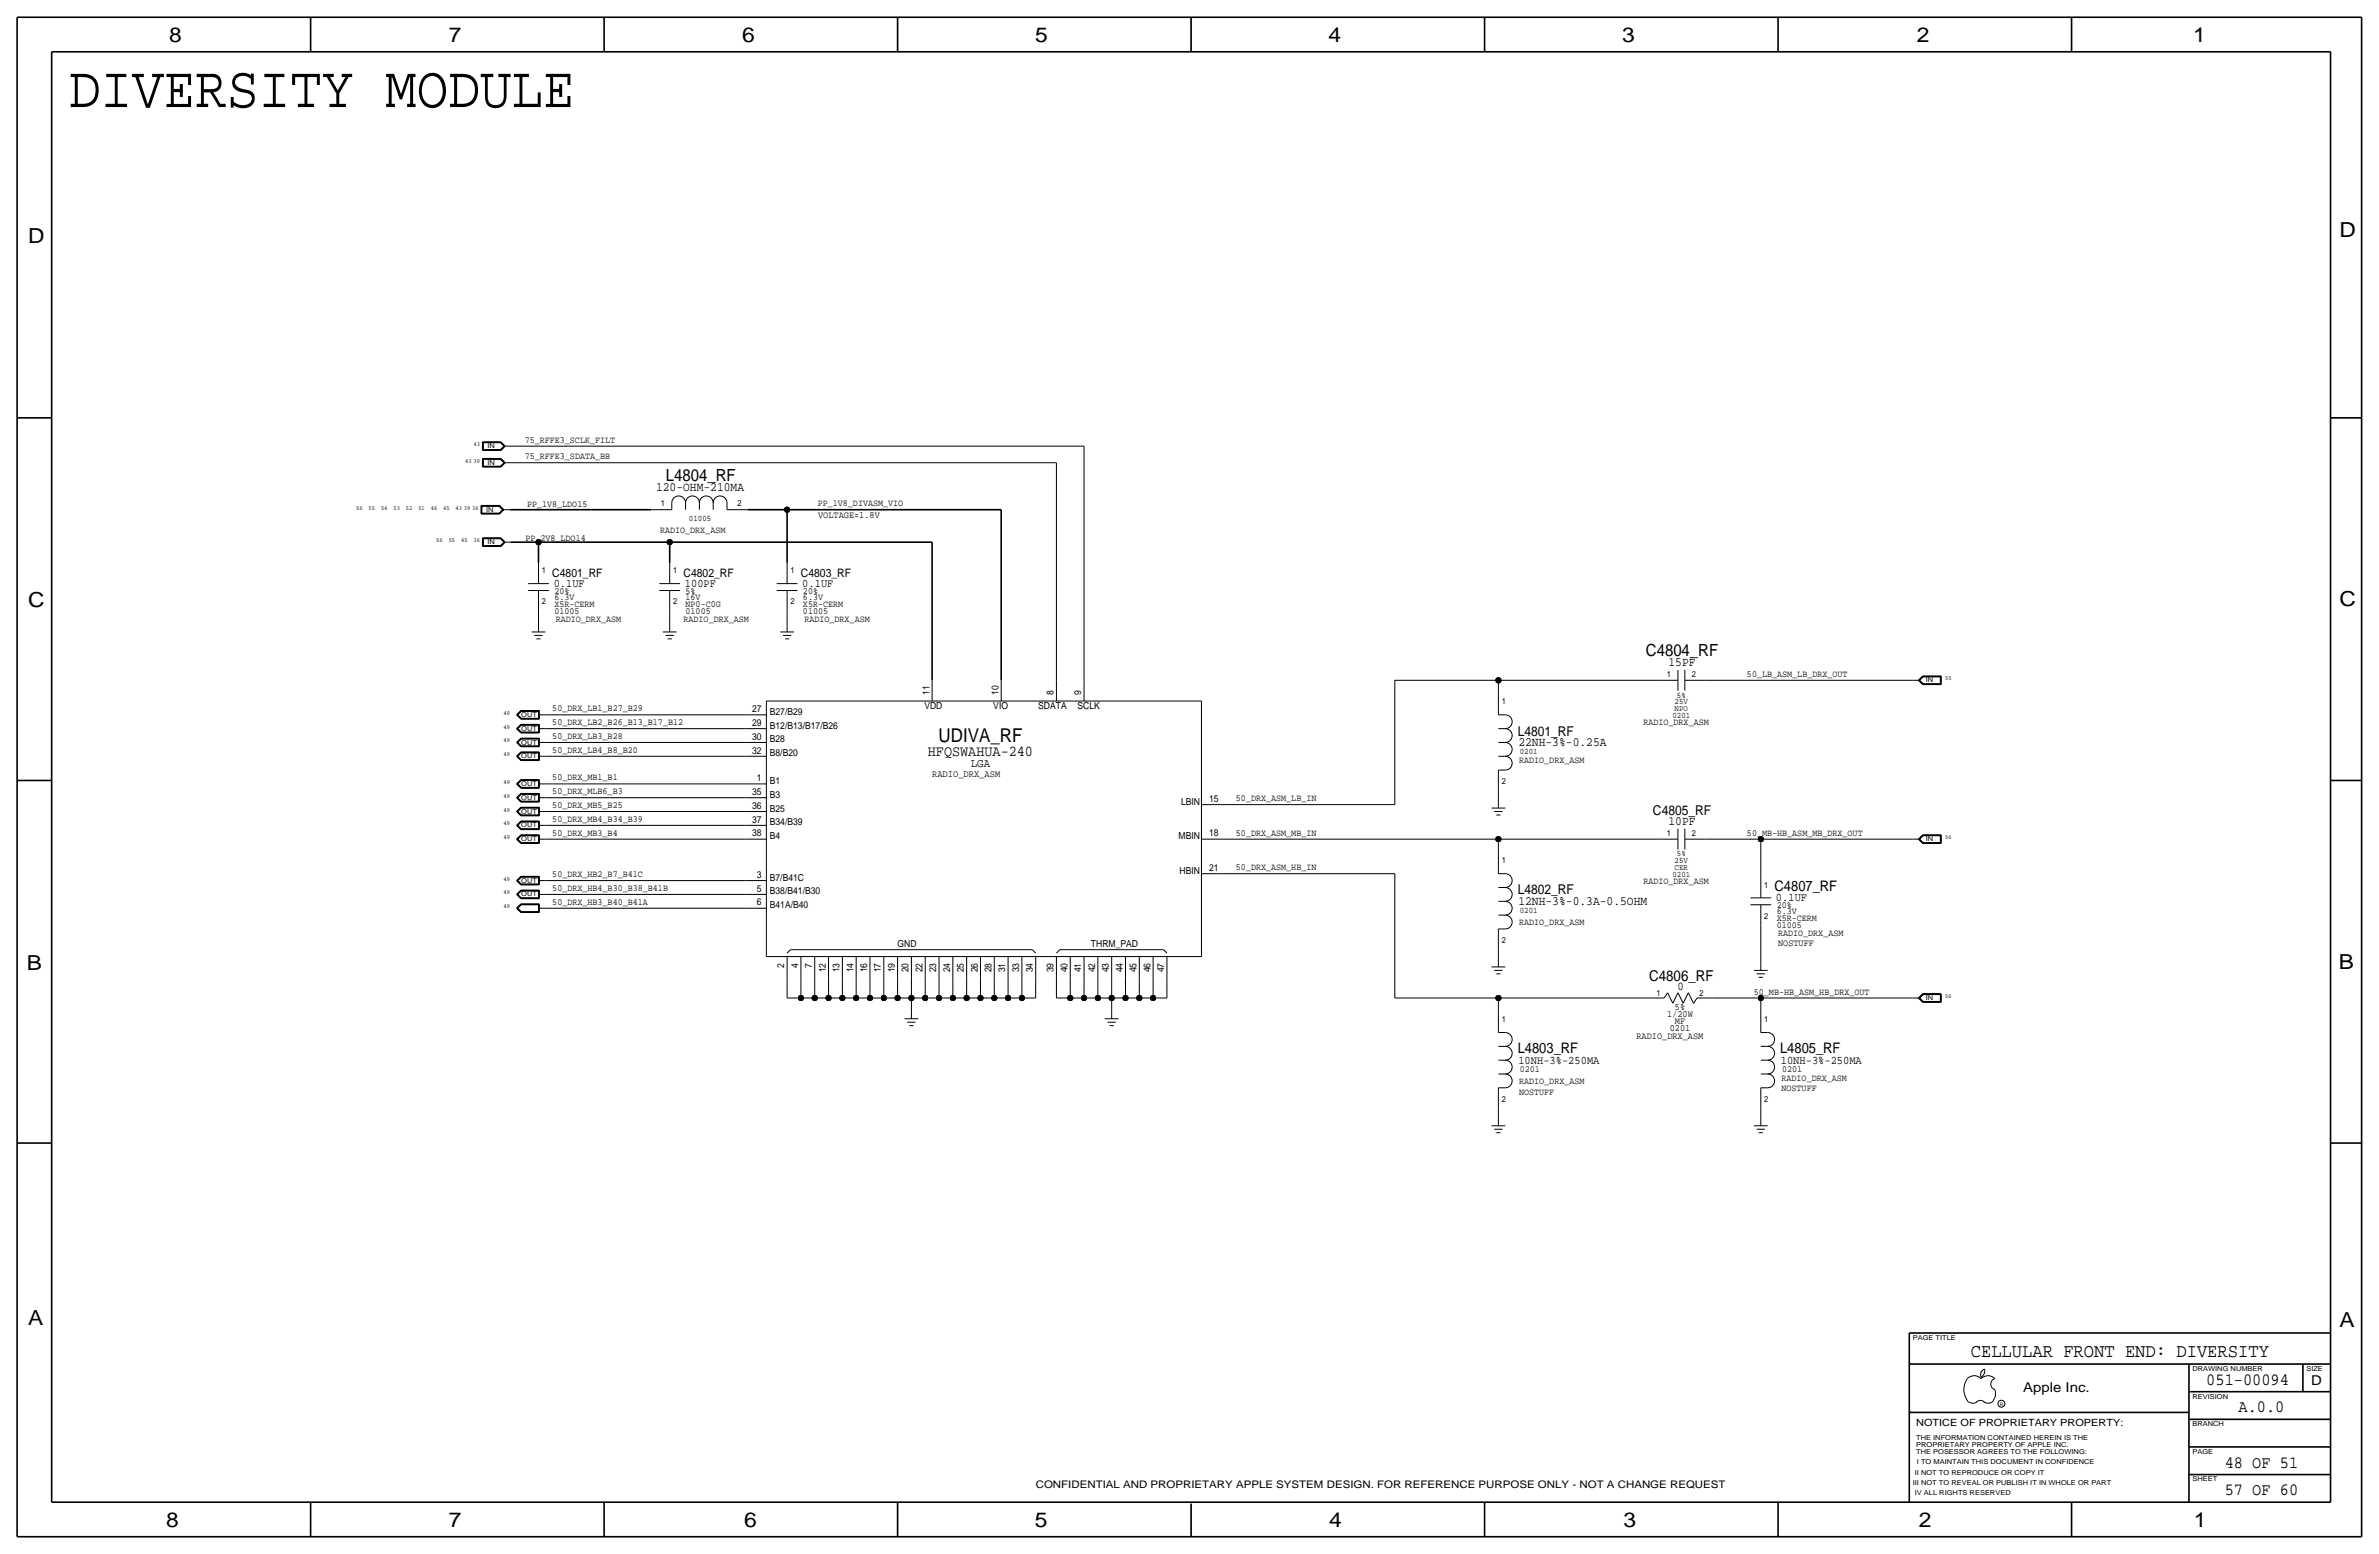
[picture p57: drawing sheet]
<svg xmlns="http://www.w3.org/2000/svg" width="875mm" height="572mm" viewBox="0 0 875 572" stroke-linecap="round" stroke-linejoin="round" font-family="sans-serif">
<defs><g id="words">
<text font-size="21.7" x="25.3" y="39.4">DIVERSITY MODULE</text>
<g font-size="7.6">
<text x="62.2" y="15.5">8</text>
<text x="165.1" y="15.5">7</text>
<text x="273" y="15.5">6</text>
<text x="380.7" y="15.5">5</text>
<text x="488.6" y="15.5">4</text>
<text x="596.6" y="15.5">3</text>
<text x="705.1" y="15.5">2</text>
<text x="806.7" y="15.5">1</text>
<text x="10.4" y="89.4">D</text>
<text x="860.5" y="87.1">D</text>
<text x="10.4" y="223.3">C</text>
<text x="860.5" y="222.8">C</text>
<text x="9.8" y="356.6">B</text>
<text x="860.3" y="356.4">B</text>
<text x="10.4" y="487.4">A</text>
<text x="860.5" y="488.2">A</text>
<text x="61.2" y="561.6">8</text>
<text x="165" y="561.6">7</text>
<text x="273.8" y="561.6">6</text>
<text x="380.7" y="561.6">5</text>
<text x="488.9" y="561.6">4</text>
<text x="597.1" y="561.6">3</text>
<text x="705.8" y="561.6">2</text>
<text x="806.9" y="561.6">1</text>
</g>
<text font-size="7.1" x="724.9" y="499.1">CELLULAR FRONT END: DIVERSITY</text>
<text font-size="7" x="345.2" y="273.1">UDIVA_RF</text>
<g font-size="6.3">
<text x="811.5" y="509.3">051-00094</text>
<text x="823.3" y="519.4">A.0.0</text>
<text x="818.3" y="539.7">48 OF 51</text>
<text x="818.3" y="549.9">57 OF 60</text>
</g>
<g font-size="6.2">
<text x="244.9" y="177">L4804_RF</text>
<text x="605.4" y="241.3">C4804_RF</text>
</g>
<text font-size="5.6" x="341.3" y="278.1">HFQSWAHUA-240</text>
<text font-size="5.5" x="606.6" y="360.7">C4806_RF</text>
<g font-size="5.3">
<text x="652.7" y="327.7">C4807_RF</text>
<text x="558.2" y="387.3">L4803_RF</text>
<text x="654.8" y="387.3">L4805_RF</text>
</g>
<g font-size="5">
<text x="558.2" y="270.5">L4801_RF</text>
<text x="608" y="299.7">C4805_RF</text>
<text x="558.2" y="328.9">L4802_RF</text>
<text x="850.1" y="509.3">D</text>
<text x="744.2" y="511.8">Apple Inc.</text>
</g>
<g font-size="4.7">
<text x="241.3" y="180.6">120-OHM-210MA</text>
<text x="613.7" y="245.1">15PF</text>
<text x="558.5" y="274.3">22NH-3%-0.25A</text>
<text x="613.7" y="303.5">10PF</text>
<text x="558.5" y="332.7">12NH-3%-0.3A-0.5OHM</text>
</g>
<g font-size="4.4">
<text x="357.1" y="281.9">LGA</text>
<text x="617" y="364.2">0</text>
</g>
<g font-size="4.3">
<text x="203.1" y="212.1">C4801_RF</text>
<text x="203.7" y="215.9">0.1UF</text>
<text x="251.4" y="212.1">C4802_RF</text>
<text x="251.9" y="215.9">100PF</text>
<text x="294.6" y="212.1">C4803_RF</text>
<text x="295.1" y="215.9">0.1UF</text>
<text x="653.2" y="331.5">0.1UF</text>
<text x="558.5" y="391.2">10NH-3%-250MA</text>
<text x="655" y="391.2">10NH-3%-250MA</text>
</g>
<text font-size="3.8" x="380.9" y="547.4">CONFIDENTIAL AND PROPRIETARY APPLE SYSTEM DESIGN. FOR REFERENCE PURPOSE ONLY - NOT A CHANGE REQUEST</text>
<text font-size="3.7" x="704.8" y="524.5">NOTICE OF PROPRIETARY PROPERTY:</text>
<text font-size="3.6" x="342.8" y="285.8">RADIO_DRX_ASM</text>
<g font-size="3.5">
<text x="193" y="162.8">75_RFFE3_SCLK_FILT</text>
<text x="193" y="168.9">75_RFFE3_SDATA_BB</text>
<text x="300.8" y="185.9">PP_1V8_DIVASM_VIO</text>
<text x="193.9" y="186.4">PP_1V8_LDO15</text>
<text x="300.9" y="190.5">VOLTAGE=1.8V</text>
<text x="242.8" y="195.8">RADIO_DRX_ASM</text>
<text x="193.2" y="198.8">PP_2V8_LDO14</text>
<text x="203.9" y="218.4">20%</text>
<text x="203.9" y="220.7">6.3V</text>
<text x="252.2" y="218.4">5%</text>
<text x="252.2" y="220.7">16V</text>
<text x="295.4" y="218.4">20%</text>
<text x="295.4" y="220.7">6.3V</text>
<text x="203.9" y="223.3">X5R-CERM</text>
<text x="203.9" y="225.8">01005</text>
<text x="252.2" y="223.3">NP0-C0G</text>
<text x="252.2" y="225.8">01005</text>
<text x="295.4" y="225.8">01005</text>
<text x="295.4" y="223.3">X5R-CERM</text>
<text x="204.4" y="228.6">RADIO_DRX_ASM</text>
<text x="251.4" y="228.6">RADIO_DRX_ASM</text>
<text x="295.9" y="228.6">RADIO_DRX_ASM</text>
<text x="642.6" y="248.9">50_LB_ASM_LB_DRX_OUT</text>
<text x="341.8" y="255.5" transform="rotate(-90 341.8 255.5)">11</text>
<text x="367.2" y="255.5" transform="rotate(-90 367.2 255.5)">10</text>
<text x="387.5" y="255.5" transform="rotate(-90 387.5 255.5)">8</text>
<text x="397.7" y="255.5" transform="rotate(-90 397.7 255.5)">9</text>
<text x="203.1" y="261.6">50_DRX_LB1_B27_B29</text>
<text x="276.6" y="261.9">27</text>
<text x="283.2" y="262.9">B27/B29</text>
<text x="340" y="260.9">VDD</text>
<text x="365.4" y="260.9">VIO</text>
<text x="381.9" y="260.9">SDATA</text>
<text x="396.3" y="260.9">SCLK</text>
<text x="203.1" y="266.7">50_DRX_LB2_B26_B13_B17_B12</text>
<text x="276.6" y="267">29</text>
<text x="283.2" y="268">B12/B13/B17/B26</text>
<text x="604.5" y="266.7">RADIO_DRX_ASM</text>
<text x="203.1" y="271.8">50_DRX_LB3_B28</text>
<text x="276.6" y="272">30</text>
<text x="283.2" y="273">B28</text>
<text x="203.1" y="276.9">50_DRX_LB4_B8_B20</text>
<text x="276.6" y="277.1">32</text>
<text x="283.2" y="278.1">B8/B20</text>
<text x="558.8" y="280.7">RADIO_DRX_ASM</text>
<text x="203.1" y="287">50_DRX_MB1_B1</text>
<text x="278.4" y="287.3">1</text>
<text x="203.1" y="292.1">50_DRX_MLB6_B3</text>
<text x="276.6" y="292.3">35</text>
<text x="283.2" y="293.4">B3</text>
<text x="283.2" y="288.3">B1</text>
<text x="203.1" y="297.2">50_DRX_MB5_B25</text>
<text x="276.6" y="297.4">36</text>
<text x="283.2" y="298.4">B25</text>
<text x="434.4" y="295.9">LBIN</text>
<text x="444.7" y="294.9">15</text>
<text x="454.6" y="294.6">50_DRX_ASM_LB_IN</text>
<text x="203.1" y="302.3">50_DRX_MB4_B34_B39</text>
<text x="276.6" y="302.5">37</text>
<text x="283.2" y="303.5">B34/B39</text>
<text x="203.1" y="307.3">50_DRX_MB3_B4</text>
<text x="276.6" y="307.6">38</text>
<text x="283.2" y="308.6">B4</text>
<text x="433.5" y="308.6">MBIN</text>
<text x="444.7" y="307.6">18</text>
<text x="454.6" y="307.3">50_DRX_ASM_MB_IN</text>
<text x="642.6" y="307.3">50_MB-HB_ASM_MB_DRX_OUT</text>
<text x="203.1" y="322.6">50_DRX_HB2_B7_B41C</text>
<text x="278.4" y="322.8">3</text>
<text x="283.2" y="323.8">B7/B41C</text>
<text x="433.9" y="321.3">HBIN</text>
<text x="444.7" y="320.3">21</text>
<text x="454.6" y="320">50_DRX_ASM_HB_IN</text>
<text x="203.1" y="327.7">50_DRX_HB4_B30_B38_B41B</text>
<text x="278.4" y="327.9">5</text>
<text x="283.2" y="328.9">B38/B41/B30</text>
<text x="604.5" y="325.1">RADIO_DRX_ASM</text>
<text x="203.1" y="332.7">50_DRX_HB3_B40_B41A</text>
<text x="278.4" y="333">6</text>
<text x="283.2" y="334">B41A/B40</text>
<text x="653.5" y="334">20%</text>
<text x="558.8" y="340.4">RADIO_DRX_ASM</text>
<text x="653.5" y="341.4">01005</text>
<text x="653.5" y="338.8">X5R-CERM</text>
<text x="653.5" y="336.3">6.3V</text>
<text x="654" y="344.2">RADIO_DRX_ASM</text>
<text x="654" y="348">NOSTUFF</text>
<text x="330.1" y="348.2">GND</text>
<text x="401.3" y="348.2">THRM_PAD</text>
<text x="288.5" y="355.8" transform="rotate(-90 288.5 355.8)">2</text>
<text x="293.5" y="355.8" transform="rotate(-90 293.5 355.8)">4</text>
<text x="298.6" y="355.8" transform="rotate(-90 298.6 355.8)">7</text>
<text x="303.7" y="357.6" transform="rotate(-90 303.7 357.6)">12</text>
<text x="308.8" y="357.6" transform="rotate(-90 308.8 357.6)">13</text>
<text x="313.9" y="357.6" transform="rotate(-90 313.9 357.6)">14</text>
<text x="319" y="357.6" transform="rotate(-90 319 357.6)">16</text>
<text x="324" y="357.6" transform="rotate(-90 324 357.6)">17</text>
<text x="329.1" y="357.6" transform="rotate(-90 329.1 357.6)">19</text>
<text x="334.2" y="357.6" transform="rotate(-90 334.2 357.6)">20</text>
<text x="339.3" y="357.6" transform="rotate(-90 339.3 357.6)">22</text>
<text x="344.4" y="357.6" transform="rotate(-90 344.4 357.6)">23</text>
<text x="349.4" y="357.6" transform="rotate(-90 349.4 357.6)">24</text>
<text x="354.5" y="357.6" transform="rotate(-90 354.5 357.6)">25</text>
<text x="359.6" y="357.6" transform="rotate(-90 359.6 357.6)">26</text>
<text x="364.7" y="357.6" transform="rotate(-90 364.7 357.6)">28</text>
<text x="369.8" y="357.6" transform="rotate(-90 369.8 357.6)">31</text>
<text x="374.9" y="357.6" transform="rotate(-90 374.9 357.6)">33</text>
<text x="379.9" y="357.6" transform="rotate(-90 379.9 357.6)">34</text>
<text x="387.5" y="357.6" transform="rotate(-90 387.5 357.6)">39</text>
<text x="392.6" y="357.6" transform="rotate(-90 392.6 357.6)">40</text>
<text x="397.7" y="357.6" transform="rotate(-90 397.7 357.6)">41</text>
<text x="402.8" y="357.6" transform="rotate(-90 402.8 357.6)">42</text>
<text x="407.9" y="357.6" transform="rotate(-90 407.9 357.6)">43</text>
<text x="412.9" y="357.6" transform="rotate(-90 412.9 357.6)">44</text>
<text x="418" y="357.6" transform="rotate(-90 418 357.6)">45</text>
<text x="423.1" y="357.6" transform="rotate(-90 423.1 357.6)">46</text>
<text x="428.2" y="357.6" transform="rotate(-90 428.2 357.6)">47</text>
<text x="645.1" y="365.8">50_MB-HB_ASM_HB_DRX_OUT</text>
<text x="616" y="371.6">5%</text>
<text x="613.2" y="374.1">1/20W</text>
<text x="616" y="376.7">MF</text>
<text x="601.9" y="382.3">RADIO_DRX_ASM</text>
<text x="614.1" y="379.2">0201</text>
<text x="559" y="394.2">0201</text>
<text x="655.5" y="394.2">0201</text>
<text x="558.8" y="398.8">RADIO_DRX_ASM</text>
<text x="655.3" y="397.5">RADIO_DRX_ASM</text>
<text x="655.3" y="401.3">NOSTUFF</text>
<text x="558.8" y="402.6">NOSTUFF</text>
</g>
<g font-size="3.1">
<text x="243" y="186.2">1</text>
<text x="253.4" y="191.5">01005</text>
<text x="271.2" y="186.2">2</text>
<text x="199.3" y="210.8">1</text>
<text x="247.6" y="210.8">1</text>
<text x="290.8" y="210.8">1</text>
<text x="199.3" y="222.2">2</text>
<text x="247.6" y="222.2">2</text>
<text x="290.8" y="222.2">2</text>
<text x="613.1" y="248.9">1</text>
<text x="622.2" y="248.9">2</text>
<text x="616.8" y="256.5">5%</text>
<text x="552.4" y="259.1">1</text>
<text x="616" y="259.1">25V</text>
<text x="616" y="261.6">NPO</text>
<text x="615.1" y="264.2">0201</text>
<text x="559" y="277.4">0201</text>
<text x="552.4" y="288.3">2</text>
<text x="613.1" y="307.3">1</text>
<text x="622.2" y="307.3">2</text>
<text x="552.4" y="317.5">1</text>
<text x="616" y="317.5">25V</text>
<text x="616.8" y="315">5%</text>
<text x="615.1" y="322.6">0201</text>
<text x="616" y="320">CER</text>
<text x="648.9" y="326.4">1</text>
<text x="559" y="335.8">0201</text>
<text x="648.9" y="337.8">2</text>
<text x="552.4" y="346.7">2</text>
<text x="609.3" y="366.3">1</text>
<text x="625" y="366.3">2</text>
<text x="552.4" y="375.9">1</text>
<text x="648.9" y="375.9">1</text>
<text x="552.4" y="405.1">2</text>
<text x="648.9" y="405.1">2</text>
</g>
<g font-size="2.5">
<text x="179.3" y="164.8">IN</text>
<text x="179.3" y="170.9">IN</text>
<text x="178.8" y="188.2">IN</text>
<text x="179.3" y="200.2">IN</text>
<text x="708.4" y="251">IN</text>
<text x="191.7" y="263.7">OUT</text>
<text x="191.7" y="268.7">OUT</text>
<text x="191.7" y="273.8">OUT</text>
<text x="191.7" y="278.9">OUT</text>
<text x="191.7" y="289.1">OUT</text>
<text x="191.7" y="294.1">OUT</text>
<text x="191.7" y="299.2">OUT</text>
<text x="191.7" y="304.3">OUT</text>
<text x="191.7" y="309.4">OUT</text>
<text x="708.4" y="309.4">IN</text>
<text x="191.7" y="324.6">OUT</text>
<text x="191.7" y="329.7">OUT</text>
<text x="708.4" y="367.8">IN</text>
<text x="703.5" y="492.8">PAGE TITLE</text>
<text x="806.4" y="504.2">DRAWING NUMBER</text>
<text x="848.3" y="504.2">SIZE</text>
<text x="806.4" y="514.4">REVISION</text>
<text x="806.4" y="524.5">BRANCH</text>
<text x="704.8" y="532.1">PROPRIETARY PROPERTY OF APPLE INC.</text>
<text x="704.8" y="529.6">THE INFORMATION CONTAINED HEREIN IS THE</text>
<text x="704.8" y="534.7">THE POSESSOR AGREES TO THE FOLLOWING:</text>
<text x="705.1" y="538.5">I TO MAINTAIN THIS DOCUMENT IN CONFIDENCE</text>
<text x="806.4" y="534.7">PAGE</text>
<text x="704.3" y="542.3">II NOT TO REPRODUCE OR COPY IT</text>
<text x="806.4" y="544.8">SHEET</text>
<text x="703.5" y="546.1">III NOT TO REVEAL OR PUBLISH IT IN WHOLE OR PART</text>
<text x="704.3" y="549.9">IV ALL RIGHTS RESERVED</text>
</g>
<g font-size="2.3">
<text x="174.2" y="164.1">43</text>
<text x="171.1" y="170.2">43 39</text>
<text x="131" y="187.5">56</text>
<text x="135.6" y="187.5">55</text>
<text x="140.2" y="187.5">54</text>
<text x="144.7" y="187.5">53</text>
<text x="149.3" y="187.5">52</text>
<text x="153.9" y="187.5">51</text>
<text x="158.4" y="187.5">46</text>
<text x="163" y="187.5">45</text>
<text x="167.6" y="187.5">43 39 36</text>
<text x="160.5" y="199.4">56</text>
<text x="165" y="199.4">55</text>
<text x="169.6" y="199.4">45</text>
<text x="174.2" y="199.4">36</text>
<text x="715.5" y="250.2">55</text>
<text x="185.2" y="262.9">49</text>
<text x="185.2" y="268">49</text>
<text x="185.2" y="273.1">49</text>
<text x="185.2" y="278.1">49</text>
<text x="185.2" y="293.4">49</text>
<text x="185.2" y="288.3">49</text>
<text x="185.2" y="298.5">49</text>
<text x="185.2" y="303.5">49</text>
<text x="185.2" y="308.6">49</text>
<text x="715.5" y="308.6">56</text>
<text x="185.2" y="323.9">49</text>
<text x="185.2" y="328.9">49</text>
<text x="185.2" y="334">49</text>
<text x="715.5" y="367">56</text>
</g>
<text font-size="1.8" x="735.5" y="516.9">R</text>
</g></defs>
<g fill="none" stroke="#000" stroke-width=".37">
<path d="M177.4 162.5v3.2zM177.4 165.7h6.9zM177.4 168.6v3.2zM177.4 171.8h6.9zM177.4 162.5h6.9zM177.4 168.6h6.9zM177.5 162.6h6.7zM177.5 168.7h6.7zM177.5 162.6v3zM177.5 165.6h6.7zM177.5 168.7v3zM177.5 171.7h6.7z"/>
<path d="M177.6 162.7v2.8zM177.6 165.5h6.5zM177.6 168.8v2.8zM177.6 171.6h6.5zM177.6 162.7h6.5zM177.6 168.8h6.5zM177.7 162.8v2.6zM177.7 165.4h6.4zM177.7 168.9v2.6zM177.7 171.5h6.4zM177.7 162.8h6.4zM177.7 168.9h6.4z"/>
<path d="M184.1 162.8l1.3 1.3zM184.1 168.9l1.3 1.3zM184.1 165.4l1.3-1.3zM184.1 171.5l1.3-1.3zM184.1 165.5l1.4-1.4zM184.1 171.6l1.4-1.4zM184.2 162.7l1.3 1.4zM184.2 168.8l1.3 1.4zM184.2 165.6l1.5-1.5zM184.2 171.7l1.5-1.5zM184.2 162.6l1.5 1.5zM184.2 168.7l1.5 1.5z"/>
<path d="M184.3 162.5l1.5 1.6zM184.3 168.6l1.5 1.6zM184.3 165.7l1.5-1.6zM184.3 171.8l1.5-1.6zM185.4 164.1h2.5zM185.4 170.2h2.5zM187.9 170.2h200.7zM187.9 164.1h210.8zM388.6 170.2v80zM398.7 164.1v86.1zM176.9 185.9v3.1zM176.9 189h6.8z"/>
<path d="M176.9 185.9h6.8zM177 186h6.7zM177 186v2.9zM177 188.9h6.7zM177.1 186.1v2.7zM177.1 188.8h6.5zM177.1 186.1h6.5zM177.2 186.2v2.5zM177.2 188.7h6.4zM177.2 186.2h6.4zM177.4 197.8v3.2zM177.4 197.8h6.9z"/>
<path d="M177.5 197.9h6.7zM177.5 197.9v3zM177.6 198v2.8zM177.6 198h6.5zM177.7 198.1v2.6zM177.7 198.1h6.4zM183.6 186.2l1.3 1.3zM183.6 188.7l1.3-1.2zM183.6 188.8l1.4-1.3zM183.6 186.1l1.4 1.4zM183.7 188.9l1.5-1.4zM183.7 186l1.5 1.5z"/>
<path d="M183.7 185.9l1.6 1.6zM183.7 189l1.6-1.5zM184.1 198.1l1.3 1.3zM184.2 198l1.3 1.4zM184.2 197.9l1.5 1.5zM184.3 197.8l1.5 1.6zM184.9 187.5h2.5zM185.4 199.4h2.5zM239.5 187.5h7.6zM247.1 184.9a2.54 2.54 0 0 1 2.5-2.5 2.54 2.54 0 0 1 2.6 2.5 2.54 2.54 0 0 1 2.5-2.5 2.54 2.54 0 0 1 2.6 2.5 2.54 2.54 0 0 1 2.5-2.5 2.54 2.54 0 0 1 2.5 2.5 2.54 2.54 0 0 1 2.6-2.5 2.54 2.54 0 0 1 2.5 2.5M247.1 184.9v2.6zM252.2 184.9v2.6z"/>
<path d="M257.3 184.9v2.6zM262.3 184.9v2.6zM267.4 184.9v2.6zM267.4 187.5h7.6zM177.4 201h6.9zM177.5 200.9h6.7zM177.6 200.8h6.5zM177.7 200.7h6.4zM184.1 200.7l1.3-1.3zM184.1 200.8l1.4-1.4zM184.2 200.9l1.5-1.5zM184.3 201l1.5-1.6z"/>
<path d="M194.3 217.2h7.6zM194.3 214.6h7.6zM198.1 207v7.6zM198.1 217.2v7.6zM242.5 214.6h7.6zM242.5 217.2h7.6zM246.3 207v7.6zM246.3 217.2v7.6zM285.7 217.2h7.6zM285.7 214.6h7.6zM289.5 207v7.6zM289.5 217.2v7.6z"/>
<path d="M195.5 232.4h5.1zM196.5 233.7h3.1zM197.3 235h1.5zM198.1 224.8v5.1zM198.1 229.9v2.5zM243.8 232.4h5.1zM244.8 233.7h3.1zM245.6 235h1.5zM246.3 224.8v5.1zM246.3 229.9v2.5zM287 232.4h5zM288 233.7h3z"/>
<path d="M288.7 235h1.6zM289.5 224.8v5.1zM289.5 229.9v2.5zM281.9 257.8v94zM281.9 257.8h160zM342.8 250.2v7.6zM368.3 250.2v7.6zM388.6 250.2v7.6zM398.7 250.2v7.6zM441.9 257.8v94zM513 250.2h38.1zM513 250.2v45.7z"/>
<path d="M551.1 250.2v5.1zM551.1 250.2h58.5zM551.1 255.3v7.6zM609.6 250.2h7.6zM617.2 246.4v7.6zM619.7 250.2h7.6zM619.7 246.4v7.6zM627.3 250.2h76.2zM703.5 250.2h2.6zM705.6 250.2l1.6 1.6zM705.8 250.2l1.4-1.5zM705.8 250.2l1.4 1.5z"/>
<path d="M705.9 250.2l1.4-1.4zM705.9 250.2l1.4 1.4zM706.1 250.2l1.2-1.3zM706.1 250.2l1.2 1.3zM707.2 248.6h6.8zM707.2 248.6l-1.6 1.6zM707.2 251.8h6.8zM707.2 251.7h6.7zM707.2 248.7h6.7zM707.3 251.6h6.5zM707.3 248.8h6.5zM707.3 251.5h6.4z"/>
<path d="M707.3 248.9h6.4zM713.7 248.9v2.6zM713.8 248.8v2.8zM713.9 248.7v3zM714 248.6v3.2zM190 262.9l1.6 1.6zM190 273l1.6 1.6zM190 268l1.6 1.5zM190 278.1l1.6 1.6zM190 262.9l1.6-1.6zM190 273.1l1.6-1.6zM190 268l1.6-1.6z"/>
<path d="M190 278.1l1.6-1.5zM190.1 273.1l1.5-1.5zM190.1 262.9l1.5 1.5zM190.1 273.1l1.5 1.4zM190.1 268l1.5 1.4zM190.1 278.1l1.5 1.5zM190.3 273.1l1.4-1.4zM190.3 262.9l1.4 1.4zM190.3 273.1l1.4 1.3zM190.3 268l1.4 1.3zM190.3 278.1l1.4 1.4zM190.4 262.9l1.3 1.3z"/>
<path d="M190.4 273l1.3 1.3zM190.4 268l1.3 1.2zM190.4 278.1l1.3 1.3zM190.4 262.9l1.3-1.3zM190.4 273.1l1.3-1.3zM190.4 268l1.3-1.3zM190.4 278.1l1.3-1.2zM191.6 261.3h6.8zM191.6 271.5h6.8zM191.6 266.4h6.8zM191.6 276.6h6.8zM191.6 264.5h6.8z"/>
<path d="M191.6 274.6h6.8zM191.6 269.5h6.8zM191.6 279.7h6.8zM191.6 264.4h6.7zM191.6 274.5h6.7zM191.6 269.4h6.7zM191.6 279.6h6.7zM191.6 261.4l-1.5 1.5zM191.6 266.5l-1.5 1.5zM191.6 276.7l-1.5 1.4zM191.6 261.4h6.7zM191.6 271.6h6.7z"/>
<path d="M191.6 266.5h6.7zM191.6 276.7h6.7zM191.7 261.5l-1.4 1.4zM191.7 266.6l-1.4 1.4zM191.7 276.8l-1.4 1.3zM191.7 261.5h6.5zM191.7 271.7h6.5zM191.7 266.6h6.5zM191.7 276.8h6.5zM191.7 264.3h6.5zM191.7 274.4h6.5zM191.7 269.3h6.5z"/>
<path d="M191.7 279.5h6.5zM191.7 261.6h6.4zM191.7 271.8h6.4zM191.7 266.7h6.4zM191.7 276.9h6.4zM191.7 264.2h6.4zM191.7 274.3h6.4zM191.7 269.2h6.4zM191.7 279.4h6.4zM198.1 261.6v2.6zM198.1 271.8v2.5zM198.1 266.7v2.5z"/>
<path d="M198.1 276.9v2.5zM198.1 262.9h2.5zM198.1 273.1h2.5zM198.1 268h2.5zM198.1 278.1h2.5zM198.2 261.5v2.8zM198.2 271.7v2.7zM198.2 266.6v2.7zM198.2 276.8v2.7zM198.3 261.4v3zM198.3 271.6v2.9zM198.3 266.5v2.9z"/>
<path d="M198.3 276.7v2.9zM198.4 261.3v3.2zM198.4 271.5v3.1zM198.4 266.4v3.1zM198.4 276.6v3.1zM200.6 268h73.7zM200.6 278.1h73.7zM200.6 273.1h73.7zM200.6 262.9h73.7zM274.3 268h7.6zM274.3 262.9h7.6zM274.3 273.1h7.6z"/>
<path d="M274.3 278.1h7.6zM551.1 278.1h2.6zM551.1 273.1h2.6zM551.1 268h2.6zM551.1 262.9h2.6zM553.7 262.9a2.54 2.54 0 0 1 2.5 2.5 2.54 2.54 0 0 1-2.5 2.6 2.54 2.54 0 0 1 2.5 2.5 2.54 2.54 0 0 1-2.5 2.6 2.54 2.54 0 0 1 2.5 2.5 2.54 2.54 0 0 1-2.5 2.5 2.54 2.54 0 0 1 2.5 2.6 2.54 2.54 0 0 1-2.5 2.5M190 293.4l1.6 1.5zM190 298.4l1.6 1.6zM190 288.3l1.6 1.6zM190 293.4l1.6-1.6zM190 298.5l1.6-1.6zM190 288.3l1.6-1.6z"/>
<path d="M190.1 293.4l1.5-1.5zM190.1 293.4l1.5 1.4zM190.1 298.5l1.5 1.4zM190.1 288.3l1.5 1.5zM190.3 293.4l1.4-1.4zM190.3 293.4l1.4 1.3zM190.3 298.5l1.4 1.3zM190.3 288.3l1.4 1.4zM190.4 293.4l1.3 1.2zM190.4 298.4l1.3 1.3zM190.4 288.3l1.3 1.3zM190.4 293.4l1.3-1.3z"/>
<path d="M190.4 298.5l1.3-1.3zM190.4 288.3l1.3-1.3zM191.6 291.8h6.8zM191.6 296.9h6.8zM191.6 286.7h6.8zM191.6 294.9h6.8zM191.6 289.9h6.8zM191.6 294.8h6.7zM191.6 299.9h6.7zM191.6 289.8h6.7zM191.6 297l-1.5 1.5zM191.6 286.8l-1.5 1.5z"/>
<path d="M191.6 291.9h6.7zM191.6 297h6.7zM191.6 286.8h6.7zM191.7 297.1l-1.4 1.4zM191.7 286.9l-1.4 1.4zM191.7 292h6.5zM191.7 297.1h6.5zM191.7 286.9h6.5zM191.7 294.7h6.5zM191.7 299.8h6.5zM191.7 289.7h6.5zM191.7 292.1h6.4z"/>
<path d="M191.7 297.2h6.4zM191.7 287h6.4zM191.7 294.6h6.4zM191.7 299.7h6.4zM191.7 289.6h6.4zM198.1 292.1v2.5zM198.1 297.2v2.5zM198.1 287v2.6zM198.1 293.4h2.5zM198.1 298.5h2.5zM198.1 288.3h2.5zM198.2 292v2.7z"/>
<path d="M198.2 297.1v2.7zM198.2 286.9v2.8zM198.3 291.9v2.9zM198.3 297v2.9zM198.3 286.8v3zM198.4 291.8v3.1zM198.4 296.9v3.1zM198.4 286.7v3.2zM200.6 298.5h73.7zM200.6 288.3h73.7zM200.6 293.4h73.7zM274.3 298.5h7.6z"/>
<path d="M274.3 288.3h7.6zM274.3 293.4h7.6zM441.9 295.9h7.6zM449.5 295.9h63.5zM548.6 297.2h5.1zM549.6 298.5h3.1zM550.4 299.7h1.5zM551.1 283.2h2.6zM551.1 290.8v3.8zM551.1 283.2v7.6zM551.1 294.6v2.6zM190 303.5l1.6 1.6z"/>
<path d="M190 308.6l1.6 1.6zM190 303.5l1.6-1.5zM190 308.6l1.6-1.6zM190.1 303.5l1.5-1.4zM190.1 308.6l1.5-1.5zM190.1 303.5l1.5 1.5zM190.1 308.6l1.5 1.5zM190.3 303.5l1.4-1.3zM190.3 308.6l1.4-1.4zM190.3 303.5l1.4 1.4zM190.3 308.6l1.4 1.4zM190.4 303.5l1.3 1.3z"/>
<path d="M190.4 308.6l1.3 1.3zM190.4 303.5l1.3-1.2zM190.4 308.6l1.3-1.3zM191.6 302h6.8zM191.6 307h6.8zM191.6 300h6.8zM191.6 305.1h6.8zM191.6 310.2h6.8zM191.6 305h6.7zM191.6 310.1h6.7zM191.6 302.1h6.7zM191.6 307.1h6.7z"/>
<path d="M191.7 302.2h6.5zM191.7 307.2h6.5zM191.7 304.9h6.5zM191.7 310h6.5zM191.7 302.3h6.4zM191.7 307.3h6.4zM191.7 304.8h6.4zM191.7 309.9h6.4zM198.1 302.3v2.5zM198.1 307.3v2.6zM198.1 303.5h2.5zM198.1 308.6h2.5z"/>
<path d="M198.2 302.2v2.7zM198.2 307.2v2.8zM198.3 302.1v2.9zM198.3 307.1v3zM198.4 302v3.1zM198.4 307v3.2zM200.6 303.5h73.7zM200.6 308.6h73.7zM274.3 303.5h7.6zM274.3 308.6h7.6zM441.9 308.6h7.6zM449.5 308.6h101.6z"/>
<path d="M551.1 308.6h58.5zM551.1 308.6v5.1zM551.1 313.7v7.6zM609.6 308.6h7.6zM617.2 304.8v7.6zM619.7 308.6h7.6zM619.7 304.8v7.6zM627.3 308.6h20.4zM647.7 308.6h55.8zM647.7 308.6v14zM703.5 308.6h2.6zM705.6 308.6l1.6 1.6z"/>
<path d="M705.8 308.6l1.4-1.5zM705.8 308.6l1.4 1.5zM705.9 308.6l1.4 1.4zM706.1 308.6l1.2-1.3zM706.1 308.6l1.2 1.3zM707.2 307h6.8zM707.2 307l-1.6 1.6zM707.2 310.2h6.8zM707.2 310.1h6.7zM707.2 307.1h6.7zM707.3 310h6.5zM707.3 307.2l-1.4 1.4z"/>
<path d="M707.3 307.2h6.5zM707.3 309.9h6.4zM707.3 307.3h6.4zM713.7 307.3v2.6zM713.8 307.2v2.8zM713.9 307.1v3zM714 307v3.2zM190 323.8l1.6 1.6zM190 328.9l1.6 1.6zM190 334l1.6 1.6zM190 323.9l1.6-1.6zM190 328.9l1.6-1.5z"/>
<path d="M190 334l1.6-1.6zM190.1 328.9l1.5-1.4zM190.1 323.9l1.5 1.4zM190.1 328.9l1.5 1.5zM190.1 334l1.5 1.5zM190.3 328.9l1.4-1.3zM190.3 323.9l1.4 1.3zM190.3 328.9l1.4 1.4zM190.3 334l1.4 1.4zM190.4 323.8l1.3 1.3zM190.4 328.9l1.3 1.3zM190.4 334l1.3 1.3z"/>
<path d="M190.4 323.9l1.3-1.3zM190.4 328.9l1.3-1.2zM190.4 334l1.3-1.3zM191.6 322.3h6.8zM191.6 327.4h6.8zM191.6 332.4h6.8zM191.6 325.4h6.8zM191.6 330.5h6.8zM191.6 335.6h6.8zM191.6 325.3h6.7zM191.6 330.4h6.7zM191.6 335.5h6.7z"/>
<path d="M191.6 322.4l-1.5 1.5zM191.6 332.5l-1.5 1.5zM191.6 322.4h6.7zM191.6 327.5h6.7zM191.6 332.5h6.7zM191.7 322.5l-1.4 1.4zM191.7 332.6l-1.4 1.4zM191.7 322.5h6.5zM191.7 327.6h6.5zM191.7 332.6h6.5zM191.7 325.2h6.5zM191.7 330.3h6.5z"/>
<path d="M191.7 335.4h6.5zM191.7 322.6h6.4zM191.7 327.7h6.4zM191.7 332.7h6.4zM191.7 325.1h6.4zM191.7 330.2h6.4zM191.7 335.3h6.4zM198.1 322.6v2.5zM198.1 327.7v2.5zM198.1 332.7v2.6zM198.1 323.9h2.5zM198.1 328.9h2.5z"/>
<path d="M198.1 334h2.5zM198.2 322.5v2.7zM198.2 327.6v2.7zM198.2 332.6v2.8zM198.3 322.4v2.9zM198.3 327.5v2.9zM198.3 332.5v3zM198.4 322.3v3.1zM198.4 327.4v3.1zM198.4 332.4v3.2zM200.6 323.9h73.7zM200.6 328.9h73.7z"/>
<path d="M200.6 334h73.7zM274.3 328.9h7.6zM274.3 323.9h7.6zM274.3 334h7.6zM441.9 321.3h7.6zM449.5 321.3h63.5zM513 321.3v45.7zM551.1 336.6h2.6zM551.1 331.5h2.6zM551.1 326.4h2.6zM551.1 321.3h2.6zM553.7 321.3a2.54 2.54 0 0 1 2.5 2.5 2.54 2.54 0 0 1-2.5 2.6 2.54 2.54 0 0 1 2.5 2.5 2.54 2.54 0 0 1-2.5 2.6 2.54 2.54 0 0 1 2.5 2.5 2.54 2.54 0 0 1-2.5 2.6 2.54 2.54 0 0 1 2.5 2.5 2.54 2.54 0 0 1-2.5 2.5"/>
<path d="M643.8 332.7h7.7zM643.8 330.2h7.7zM647.7 322.6v7.6zM647.7 332.7v7.7zM281.9 351.8h160zM289.5 359.4v7.6zM289.5 351.8v7.6zM289.5 350.5l1.3-1.3zM290.8 349.2h88.9zM294.6 359.4v7.6zM294.6 351.8v7.6zM299.7 359.4v7.6z"/>
<path d="M299.7 351.8v7.6zM304.7 359.4v7.6zM304.7 351.8v7.6zM309.8 359.4v7.6zM309.8 351.8v7.6zM314.9 359.4v7.6zM314.9 351.8v7.6zM320 359.4v7.6zM320 351.8v7.6zM325.1 359.4v7.6zM325.1 351.8v7.6zM330.1 359.4v7.6z"/>
<path d="M330.1 351.8v7.6zM335.2 359.4v7.6zM335.2 351.8v7.6zM340.3 359.4v7.6zM340.3 351.8v7.6zM345.4 359.4v7.6zM345.4 351.8v7.6zM350.5 359.4v7.6zM350.5 351.8v7.6zM355.6 359.4v7.6zM355.6 351.8v7.6zM360.6 359.4v7.6z"/>
<path d="M360.6 351.8v7.6zM365.7 359.4v7.6zM365.7 351.8v7.6zM370.8 359.4v7.6zM370.8 351.8v7.6zM375.9 359.4v7.6zM375.9 351.8v7.6zM379.7 349.2l1.3 1.3zM381 359.4v7.6zM381 351.8v7.6zM388.6 359.4v7.6zM388.6 350.5l1.2-1.3z"/>
<path d="M388.6 351.8v7.6zM389.8 349.2h38.1zM393.7 359.4v7.6zM393.7 351.8v7.6zM398.7 359.4v7.6zM398.7 351.8v7.6zM403.8 359.4v7.6zM403.8 351.8v7.6zM408.9 359.4v7.6zM408.9 351.8v7.6zM414 359.4v7.6zM414 351.8v7.6z"/>
<path d="M419.1 359.4v7.6zM419.1 351.8v7.6zM424.1 359.4v7.6zM424.1 351.8v7.6zM427.9 349.2l1.3 1.3zM429.2 359.4v7.6zM429.2 351.8v7.6zM548.6 355.6h5.1zM549.6 356.9h3.1zM550.4 358.1h1.5zM551.1 341.6h2.6zM551.1 349.2v3.9z"/>
<path d="M551.1 341.6v7.6zM551.1 353.1v2.5zM645.1 356.9h5.1zM646.1 358.1h3.1zM646.9 359.4h1.5zM647.7 340.4v13.9zM647.7 354.3v2.6zM289.5 367h5.1zM294.6 367h5.1zM299.7 367h5zM304.7 367h5.1zM309.8 367h5.1z"/>
<path d="M314.9 367h5.1zM320 367h5.1zM325.1 367h5zM330.1 367h5.1zM332.7 374.6h5.1zM333.7 375.9h3.1zM334.5 377.2h1.5zM335.2 367h5.1zM335.2 367v5.1zM335.2 372.1v2.5zM340.3 367h5.1zM345.4 367h5.1z"/>
<path d="M350.5 367h5zM355.6 367h5zM360.6 367h5.1zM365.7 367h5.1zM370.8 367h5.1zM375.9 367h5.1zM388.6 367h5.1zM393.7 367h5zM398.7 367h5.1zM403.8 367h5.1zM406.4 374.6h5zM407.4 375.9h3z"/>
<path d="M408.1 377.2h1.6zM408.9 367h5.1zM408.9 367v5.1zM408.9 372.1v2.5zM414 367h5.1zM419.1 367h5zM424.1 367h5.1zM513 367h38.1zM551.1 379.7h2.6zM551.1 367h55.9zM551.1 367v5.1zM551.1 372.1v7.6z"/>
<path d="M553.7 379.7a2.54 2.54 0 0 1 2.5 2.6 2.54 2.54 0 0 1-2.5 2.5 2.54 2.54 0 0 1 2.5 2.6 2.54 2.54 0 0 1-2.5 2.5 2.54 2.54 0 0 1 2.5 2.5 2.54 2.54 0 0 1-2.5 2.6 2.54 2.54 0 0 1 2.5 2.5 2.54 2.54 0 0 1-2.5 2.6M607 367h5.1zM613.4 365.1l1.9 3.9zM613.4 365.1l-1.3 1.9zM617.2 365.1l-1.9 3.9zM617.2 365.1l1.9 3.9zM621 365.1l-1.9 3.9zM621 365.1l1.9 3.9zM624.2 367h5.7zM624.2 367l-1.3 2.1zM629.9 367h17.8zM647.7 367h55.8z"/>
<path d="M647.7 367v5.1zM647.7 372.1v7.6zM647.7 379.7h2.5zM650.2 379.7a2.54 2.54 0 0 1 2.5 2.6 2.54 2.54 0 0 1-2.5 2.5 2.54 2.54 0 0 1 2.5 2.6 2.54 2.54 0 0 1-2.5 2.5 2.54 2.54 0 0 1 2.5 2.5 2.54 2.54 0 0 1-2.5 2.6 2.54 2.54 0 0 1 2.5 2.5 2.54 2.54 0 0 1-2.5 2.6M703.5 367h2.6zM705.6 367l1.6 1.6zM705.8 367l1.4-1.4zM705.8 367l1.4 1.5zM705.9 367l1.4 1.4zM706.1 367l1.2-1.2zM706.1 367l1.2 1.3zM707.2 365.5h6.8z"/>
<path d="M707.2 365.5l-1.6 1.5zM707.2 368.6h6.8zM707.2 368.5h6.7zM707.2 365.6h6.7zM707.3 368.4h6.5zM707.3 365.7l-1.4 1.3zM707.3 365.7h6.5zM707.3 368.3h6.4zM707.3 365.8h6.4zM713.7 365.8v2.5zM713.8 365.7v2.7zM713.9 365.6v2.9z"/>
<path d="M714 365.5v3.1zM551.1 395h2.6zM551.1 389.9h2.6zM551.1 384.8h2.6zM647.7 395h2.5zM647.7 389.9h2.5zM647.7 384.8h2.5zM548.6 414h5.1zM549.6 415.3h3.1zM550.4 416.6h1.5zM551.1 400.1h2.6zM551.1 407.7v3.8z"/>
<path d="M551.1 400.1v7.6zM551.1 411.5v2.5zM645.1 414h5.1zM646.1 415.3h3.1zM646.9 416.6h1.5zM647.7 407.7v3.8zM647.7 411.5v2.5zM647.7 400.1v7.6zM647.7 400.1h2.5zM724.1 515.6l.5 .2a2.67 2.67 0 0 0 2.5-.2M726.8 515.7a2.09 2.09 0 0 1 3.1 0M728.6 506.5a2.69 2.69 0 0 0 1.3-3 2.26 2.26 0 0 0-1.3 3"/>
<path d="M729.7 515.6l.4 .2a2.67 2.67 0 0 0 2.6-.2M733.7 511.1a4.5 4.5 0 0 1-1 4.6M733.8 511a2.08 2.08 0 0 1-1.6-2 2.08 2.08 0 0 1 1.6-2 3.4 3.4 0 0 0-5.1 0 3.6 3.6 0 0 0-3.9-.8 3.6 3.6 0 0 0-2.3 3.3 7.1 7.1 0 0 0 1.6 6.2"/>
<circle cx="736.1" cy="516.2" r="1.28"/>
</g>
<g fill="none" stroke="#000" stroke-width=".6" stroke-linecap="butt">
<path d="M6.3 6.4v558.7zM6.3 6.4h862.3zM19 19.1v533.4zM19 19.1h838.2zM114.2 6.4v12.7zM222.2 6.4v12.7zM330.1 6.4v12.7zM438.1 6.4v12.7zM546.1 6.4v12.7zM654 6.4v12.7zM762 6.4v12.7zM857.2 19.1v533.4z"/>
<path d="M868.6 6.4v558.7zM6.3 153.7h12.7zM857.2 153.7h11.4zM187.4 187.5h52.1zM187.9 199.4h10.2zM198.1 199.4v7.6zM198.1 199.4h48.2zM246.3 199.4v7.6zM246.3 199.4h96.5zM275 187.5h14.5zM289.5 187.5v19.5zM289.5 187.5h78.8z"/>
<path d="M342.8 199.4v50.8zM368.3 187.5v62.7zM6.3 287h12.7zM857.2 287h11.4zM6.3 420.4h12.7zM857.2 420.4h11.4zM702.3 490.2v62.3zM702.3 490.2h154.9zM702.3 519.4h102.8zM702.3 501.6h154.9zM805.1 501.6v50.8zM805.1 511.8h52.1z"/>
<path d="M847 501.6v10.2zM805.1 522h52.1zM805.1 532.1h52.1zM19 552.5h838.2zM114.2 552.4v12.7zM222.2 552.5v12.7zM330.1 552.5v12.7zM438.1 553v12.1zM546.1 552.5v12.7zM654 552.5v12.7zM762 552.5v12.7zM805.1 542.3h52.1z"/>
<path d="M6.3 565.1h862.3z"/>
</g>
<g fill="#000" stroke="#000" stroke-width=".37">
<circle cx="198.1" cy="199.4" r="1.02"/>
<circle cx="246.3" cy="199.4" r="1.02"/>
<circle cx="289.5" cy="187.5" r="1.02"/>
<circle cx="551.1" cy="250.2" r="1.02"/>
<circle cx="551.1" cy="308.6" r="1.02"/>
<circle cx="647.7" cy="308.6" r="1.02"/>
<circle cx="294.6" cy="367" r="1.02"/>
<circle cx="299.7" cy="367" r="1.02"/>
<circle cx="304.7" cy="367" r="1.02"/>
<circle cx="309.8" cy="367" r="1.02"/>
<circle cx="314.9" cy="367" r="1.02"/>
<circle cx="320" cy="367" r="1.02"/>
<circle cx="325.1" cy="367" r="1.02"/>
<circle cx="330.1" cy="367" r="1.02"/>
<circle cx="335.2" cy="367" r="1.02"/>
<circle cx="340.3" cy="367" r="1.02"/>
<circle cx="345.4" cy="367" r="1.02"/>
<circle cx="350.5" cy="367" r="1.02"/>
<circle cx="355.6" cy="367" r="1.02"/>
<circle cx="360.6" cy="367" r="1.02"/>
<circle cx="365.7" cy="367" r="1.02"/>
<circle cx="370.8" cy="367" r="1.02"/>
<circle cx="375.9" cy="367" r="1.02"/>
<circle cx="393.7" cy="367" r="1.02"/>
<circle cx="398.7" cy="367" r="1.02"/>
<circle cx="403.8" cy="367" r="1.02"/>
<circle cx="408.9" cy="367" r="1.02"/>
<circle cx="414" cy="367" r="1.02"/>
<circle cx="419.1" cy="367" r="1.02"/>
<circle cx="424.1" cy="367" r="1.02"/>
<circle cx="551.1" cy="367" r="1.02"/>
<circle cx="647.7" cy="367" r="1.02"/>
</g>
<use href="#words"/>
</svg>
